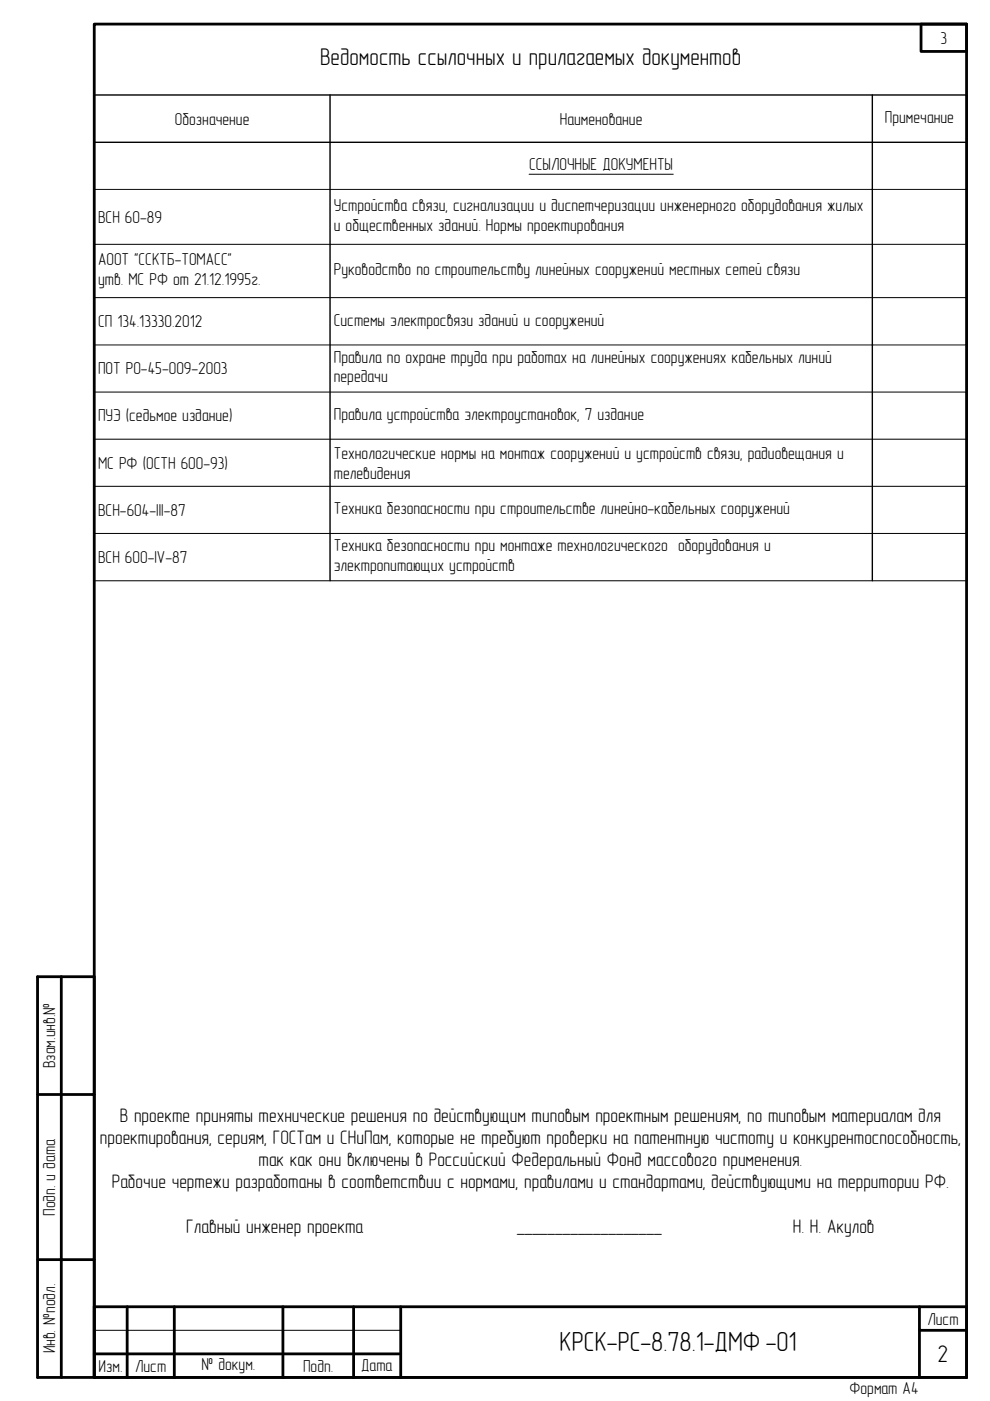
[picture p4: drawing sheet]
<svg xmlns="http://www.w3.org/2000/svg" width="210mm" height="297mm" viewBox="0 0 210 297" stroke-linecap="round" stroke-linejoin="round" font-family="sans-serif">
<defs><g id="words">
<text font-size="5.9" x="118.7" y="286.4">КРСК-РС-8.78.1-ДМФ -01</text>
<g font-size="5.1">
<text x="67.9" y="13.9">Ведомость ссылочных и прилагаемых документов</text>
<text x="198.8" y="288.8">2</text>
</g>
<g font-size="4.1">
<text x="25.4" y="237.8">В проекте приняты технические решения по действующим типовым проектным решениям, по типовым материалам для</text>
<text x="21.2" y="242.5">проектирования, сериям, ГОСТам и СНиПам, которые не требуют проверки на патентную чистоту и конкурентоспособность,</text>
<text x="23.7" y="251.9">Рабочие чертежи разработаны в соответствии с нормами, правилами и стандартами, действующими на территории РФ.</text>
<text x="54.8" y="247.2">так как они включены в Российский Федеральный Фонд массового применения.</text>
<text x="39.5" y="261.4">Главный инженер проекта</text>
<text x="109.6" y="261.4">___________________</text>
<text x="168.1" y="261.4">Н. Н. Акулов</text>
</g>
<g font-size="3.7">
<text x="199.4" y="9.3">3</text>
<text x="37.1" y="26.4">Обозначение</text>
<text x="118.7" y="26.4">Наименование</text>
<text x="187.6" y="26.1">Примечание</text>
<text x="112.2" y="36.1">ССЫЛОЧНЫЕ ДОКУМЕНТЫ</text>
<text x="20.8" y="47.2">ВСН 60-89</text>
<text x="70.8" y="44.8">Устройства связи, сигнализации и диспетчеризации инженерного оборудования жилых</text>
<text x="70.8" y="49">и общественных зданий. Нормы проектирования</text>
<text x="20.8" y="56.3">АООТ &quot;ССКТБ-ТОМАСС&quot;</text>
<text x="70.8" y="58.4">Руководство по строительству линейных сооружений местных сетей связи</text>
<text x="20.8" y="60.4">утв. МС РФ от 21.12.1995г.</text>
<text x="20.8" y="69.4">СП 134.13330.2012</text>
<text x="70.8" y="69">Системы электросвязи зданий и сооружений</text>
<text x="70.8" y="76.9">Правила по охране труда при работах на линейных сооружениях кабельных линий</text>
<text x="20.8" y="79.4">ПОТ РО-45-009-2003</text>
<text x="70.8" y="81.1">передачи</text>
<text x="20.8" y="89.4">ПУЭ (седьмое издание)</text>
<text x="70.8" y="89">Правила устройства электроустановок, 7 издание</text>
<text x="20.8" y="99.4">МС РФ (ОСТН 600-93)</text>
<text x="70.8" y="97.3">Технологические нормы на монтаж сооружений и устройств связи, радиовещания и</text>
<text x="70.8" y="101.5">телевидения</text>
<text x="20.8" y="109.4">ВСН-604-III-87</text>
<text x="70.8" y="109">Техника безопасности при строительстве линейно-кабельных сооружений</text>
<text x="20.8" y="119.4">ВСН 600-IV-87</text>
<text x="70.8" y="116.9">Техника безопасности при монтаже технологического оборудования и</text>
<text x="70.8" y="121.1">электропитающих устройств</text>
<text x="11.7" y="226.5" transform="rotate(-90 11.7 226.5)">Взам.инв.№</text>
<text x="11.7" y="257.8" transform="rotate(-90 11.7 257.8)">Подп. и дата</text>
<text x="196.6" y="280.8">Лист</text>
<text x="11.7" y="287" transform="rotate(-90 11.7 287)">Инв. №подл.</text>
<text x="20.9" y="290.8">Изм.</text>
<text x="28.7" y="290.8">Лист</text>
<text x="42.8" y="290.4">№ докум.</text>
<text x="64.3" y="290.8">Подп.</text>
<text x="76.6" y="290.7">Дата</text>
<text x="180.1" y="295.5">Формат А4</text>
</g>
</g></defs>
<path d="M112.2 36.9h30.5M20 40.2h184.9M20 51.8h184.9M20 63.1h184.9M20 73.1h184.9M20 83.1h184.9M20 93.1h184.9M20 103.1h184.9M20 113.1h184.9M20 123.1h184.9M20 282.1h65" fill="none" stroke="#000" stroke-width=".21"/>
<path d="M20 30.2h184.9M70 20.1v103M185 20.1v103M20 123.1v-103h184.9v103" fill="none" stroke="#000" stroke-width=".3"/>
<g fill="none" stroke="#000" stroke-width=".59">
<path d="M20 5.1h184.9v286.9h-184.9zM8 207.1h12v84.9h-12zM13 207.1v84.9M8 232.1h12M8 267.1h12M20 277.1h184.9v14.9h-184.9zM27 277.1v14.9M37 277.1v14.9M60 277.1v14.9M75 277.1v14.9M85 277.1v14.9M194.9 277.1v14.9"/>
<path d="M20 287h65M194.9 282.1h10"/>
</g>
<!-- layer: 0 -->
<path d="M195.3 5.1h9.6v5.8h-9.6z" fill="none" stroke="#000" stroke-width=".59"/>
<use href="#words"/>
</svg>
